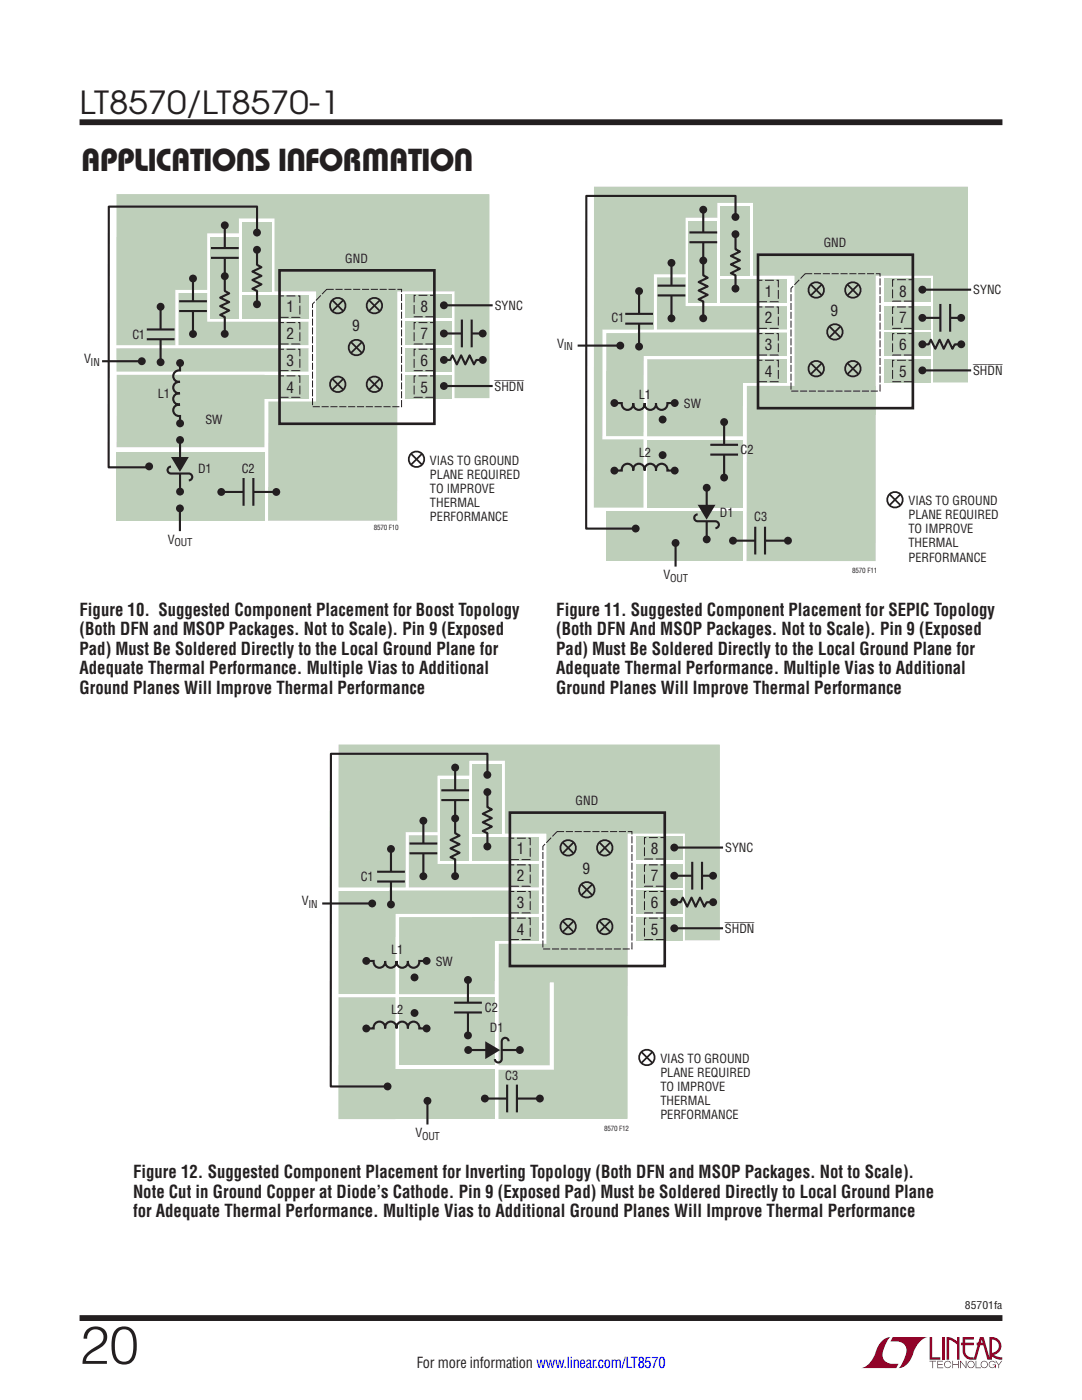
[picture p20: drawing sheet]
<svg xmlns="http://www.w3.org/2000/svg" width="216mm" height="279mm" viewBox="0 0 216 279" stroke-linecap="round" stroke-linejoin="round" font-family="sans-serif">
<defs><g id="words">
<text font-size="10.6" fill="#231f20" x="15.9" y="272.2">20</text>
<g font-size="6.3" fill="#231f20">
<text x="15.9" y="22.8">LT8570/LT8570-1</text>
<text x="16.2" y="34.1">APPLICATIONS INFORMATION</text>
</g>
<g font-size="3.5" fill="#231f20">
<text x="15.9" y="122.9">Figure 10. Suggested Component Placement for Boost Topology</text>
<text x="111" y="122.9">Figure 11. Suggested Component Placement for SEPIC Topology</text>
<text x="15.9" y="126.8">(Both DFN and MSOP Packages. Not to Scale). Pin 9 (Exposed</text>
<text x="15.9" y="130.7">Pad) Must Be Soldered Directly to the Local Ground Plane for</text>
<text x="111" y="126.8">(Both DFN And MSOP Packages. Not to Scale). Pin 9 (Exposed</text>
<text x="111" y="130.7">Pad) Must Be Soldered Directly to the Local Ground Plane for</text>
<text x="15.9" y="134.6">Adequate Thermal Performance. Multiple Vias to Additional</text>
<text x="111" y="134.6">Adequate Thermal Performance. Multiple Vias to Additional</text>
<text x="15.9" y="138.5">Ground Planes Will Improve Thermal Performance</text>
<text x="111" y="138.5">Ground Planes Will Improve Thermal Performance</text>
<text x="26.5" y="235.1">Figure 12. Suggested Component Placement for Inverting Topology (Both DFN and MSOP Packages. Not to Scale).</text>
<text x="26.5" y="239">Note Cut in Ground Copper at Diode’s Cathode. Pin 9 (Exposed Pad) Must be Soldered Directly to Local Ground Plane</text>
<text x="26.5" y="242.9">for Adequate Thermal Performance. Multiple Vias to Additional Ground Planes Will Improve Thermal Performance</text>
</g>
<g font-size="3" fill="#231f20">
<text x="152.6" y="59.2">1</text>
<text x="179.4" y="59.2">8</text>
<text x="57.2" y="62.3">1</text>
<text x="83.9" y="62.3">8</text>
<text x="152.6" y="64.5">2</text>
<text x="165.7" y="63">9</text>
<text x="179.4" y="64.5">7</text>
<text x="57.2" y="67.6">2</text>
<text x="70.3" y="66.1">9</text>
<text x="83.9" y="67.6">7</text>
<text x="152.6" y="69.9">3</text>
<text x="179.4" y="69.9">6</text>
<text x="57.2" y="73">3</text>
<text x="83.9" y="73">6</text>
<text x="152.6" y="75.3">4</text>
<text x="179.4" y="75.3">5</text>
<text x="57.2" y="78.4">4</text>
<text x="83.9" y="78.4">5</text>
<text x="103.1" y="170.5">1</text>
<text x="129.9" y="170.5">8</text>
<text x="103.1" y="175.9">2</text>
<text x="116.2" y="174.4">9</text>
<text x="129.9" y="175.9">7</text>
<text x="103.1" y="181.3">3</text>
<text x="129.9" y="181.3">6</text>
<text x="103.1" y="186.6">4</text>
<text x="129.9" y="186.6">5</text>
<text x="83.2" y="273.1">For more information www.linear.com/LT8570</text>
</g>
<g font-size="2.5" fill="#231f20">
<text x="68.9" y="52.4">GND</text>
<text x="164.4" y="49.3">GND</text>
<text x="194.2" y="58.7">SYNC</text>
<text x="98.7" y="61.8">SYNC</text>
<text x="122" y="64.3">C1</text>
<text x="26.4" y="67.6">C1</text>
<text x="111.2" y="69.4">V</text>
<text x="16.8" y="72.5">V</text>
<text x="194.2" y="74.9">SHDN</text>
<text x="31.5" y="79.4">L1</text>
<text x="98.7" y="78">SHDN</text>
<text x="127.4" y="79.6">L1</text>
<text x="136.4" y="81.5">SW</text>
<text x="41" y="84.6">SW</text>
<text x="39.5" y="94.4">D1</text>
<text x="48.2" y="94.4">C2</text>
<text x="85.8" y="92.7">VIAS TO GROUND</text>
<text x="85.8" y="95.6">PLANE REQUIRED</text>
<text x="127.4" y="91.3">L2</text>
<text x="147.7" y="90.7">C2</text>
<text x="85.8" y="98.4">TO IMPROVE</text>
<text x="85.8" y="101.2">THERMAL</text>
<text x="181.3" y="100.8">VIAS TO GROUND</text>
<text x="85.8" y="104">PERFORMANCE</text>
<text x="143.6" y="103.2">D1</text>
<text x="150.5" y="103.9">C3</text>
<text x="181.3" y="103.6">PLANE REQUIRED</text>
<text x="181.3" y="106.4">TO IMPROVE</text>
<text x="33.5" y="108.5">V</text>
<text x="181.3" y="109.3">THERMAL</text>
<text x="181.3" y="112.1">PERFORMANCE</text>
<text x="132.4" y="115.6">V</text>
<text x="114.9" y="160.6">GND</text>
<text x="144.7" y="170">SYNC</text>
<text x="72" y="175.8">C1</text>
<text x="60.2" y="180.7">V</text>
<text x="78" y="190.4">L1</text>
<text x="144.6" y="186.3">SHDN</text>
<text x="86.9" y="192.8">SW</text>
<text x="78" y="202.4">L2</text>
<text x="96.8" y="201.9">C2</text>
<text x="97.8" y="206">D1</text>
<text x="100.8" y="215.6">C3</text>
<text x="131.8" y="212.1">VIAS TO GROUND</text>
<text x="131.8" y="214.9">PLANE REQUIRED</text>
<text x="131.8" y="217.8">TO IMPROVE</text>
<text x="131.8" y="220.6">THERMAL</text>
<text x="82.9" y="226.9">V</text>
<text x="131.8" y="223.4">PERFORMANCE</text>
</g>
<g font-size="2.1" fill="#231f20">
<text x="112.5" y="69.9">IN</text>
<text x="18.1" y="73">IN</text>
<text x="34.8" y="109">OUT</text>
<text x="133.7" y="116.1">OUT</text>
<text x="61.5" y="181.2">IN</text>
<text x="84.2" y="227.4">OUT</text>
<text x="192.5" y="261.2">85701fa</text>
</g>
<g font-size="1.4" fill="#231f20">
<text x="74.6" y="105.8">8570 F10</text>
<text x="170" y="114.4">8570 F11</text>
<text x="120.5" y="225.8">8570 F12</text>
</g>
</g></defs>
<g fill="#900126">
<path d="M185.5 266.8h.5v4.1h1.6v.5h-2.1z"/>
<path d="M176.2 267.4l1-.5h.5h-.1a6.2 6.2 0 0 0-1.4 4 2.58 2.58 0 0 0 3.1 1.3l-.5 .8h-6.9a4.9 4.9 0 0 0 3-3.8l.4-.7z"/>
<path d="M178.1 266.9h7a4.9 4.9 0 0 0-3.1 3.7 3.2 3.2 0 0 1-2.7 2.4h.1a6.2 6.2 0 0 0 1.4-4.1 2.58 2.58 0 0 0-3.1-1.2z"/>
<path d="M188 266.8h.5v4.6h-.5z"/>
<path d="M188.9 266.8l1 .2 1.1 .7v-.9h.5v4.6h-.5v-3.1l-1.6-.9v4h-.5z"/>
<path d="M185.5 271.6h1.3v.1h-.6v1.3h-.1v-1.3h-.6z"/>
<path d="M187 271.6h1.2v.1h-1v.5h.9v.2h-.9v.5h1v.1h-1.2z"/>
<path d="M190 271.6h.2v.6h1v-.6h.1v1.4h-.1v-.6h-1v.6h-.2z"/>
<path d="M191.6 271.6h.1l1 1.2v-1.2h.1v1.4l-1.1-1.2v1.2h-.1z"/>
<path d="M194.7 271.6h.1v1.3h.9v.1h-1z"/>
<path d="M198.6 271.6h.2l.5 .7 .5-.7h.2l-.6 .8v.6h-.2v-.6z"/>
<path d="M192.1 266.8h2.2v.5h-1.7v.7h1.7v.5h-1.7v1.1a1.32 1.32 0 0 0 1.7 1.3v.5l1.2-4.6h.8l1.1 4.1v-4.1a1.84 1.84 0 0 1 2.4 1.4 1.84 1.84 0 0 1-1.5 2.2l.8 .4 .9 .1v.5l-1.2-.2-1-.6v-.6a1.34 1.34 0 0 0 1.5-1.2 1.34 1.34 0 0 0-1.4-1.5v4.1h-.9l-.8-2.9h-1.3v-.5h1.2l-.2-.7-1.1 4.1a2.06 2.06 0 0 1-2.7-1.3v-1.6h-.4v-.5h.4z"/>
<path d="M193.2 271.8a.72 .72 0 0 1 1.2 .1 .72 .72 0 0 1-.4 1.1 .72 .72 0 0 1-1-.7h.2a.59 .59 0 0 0 .8 .5 .59 .59 0 0 0 .2-.9 .59 .59 0 0 0-1 .2v.2h-.2z"/>
<path d="M195.9 271.8a.72 .72 0 0 1 1.1 .1 .72 .72 0 0 1-.4 1.1 .72 .72 0 0 1-.9-.7h.1a.59 .59 0 0 0 .8 .5 .59 .59 0 0 0 .2-.9 .59 .59 0 0 0-.9 .2l-.1 .2h-.1z"/>
<path d="M197.5 271.8a.72 .72 0 0 1 1.2 .2h-.2a.59 .59 0 0 0-.9-.1 .59 .59 0 0 0 .1 .9 .59 .59 0 0 0 .9-.4h-.5v-.1h.6v.7h-.1v-.3a.73 .73 0 0 1-1.1 .2 .73 .73 0 0 1 0-1.1z"/>
<path d="M188.6 271.8a.71 .71 0 0 1 1.2 .3h-.1a.59 .59 0 0 0-.9-.3 .59 .59 0 0 0-.1 1 .59 .59 0 0 0 1-.3h.1a.73 .73 0 0 1-1.1 .4 .73 .73 0 0 1-.1-1.1z"/>
</g>
<path d="M15.9 24.4h184.1M15.9 263h184.1" fill="none" stroke="#231f20" stroke-width="1.2" stroke-linecap="butt"/>
<g fill="#becfba">
<path d="M129.2 71.7h19.1l-.1 15.4h-19.1z"/>
<path d="M129.1 87.7h19.1v13.6h-19.1z"/>
<path d="M121 102.1h27.2v9.9h-27.2z"/>
<path d="M121 66.5l36-.1v4.7h-28.6v15.9h-7.5z"/>
<path d="M118.5 37.3h74.6v39h-6.9v-21.3h-11.4l-.1 57h-25.7v-35h9.5v-22h-8.2v-14.5h-7.2v3h-6.3v11.2h-6.3v11.1h-10.3v21.9h8.2v13.6h-9.9z"/>
<path d="M143.7 55.7h13.3v4.7h-13.3z"/>
<path d="M143.7 71.7h13.3v4.7h-13.3z"/>
<path d="M176.4 71.7h9.2v4.7h-9.2z"/>
<path d="M176.4 66.4h9.2v4.6h-9.2z"/>
<path d="M176.4 61.1h9.2v4.6h-9.2z"/>
<path d="M176.4 55.6h9.2v4.7h-9.2z"/>
<path d="M143.7 41.1h5.9v14h-5.9z"/>
<path d="M137.4 44.1h5.7v16.3h-5.7z"/>
<path d="M131.1 55.4h5.7v5.7h20.2v4.7h-25.9z"/>
</g>
<path d="M151.3 76.2h4v-4.3h-4M151.3 70.9h4v-4.3h-4M151.3 65.5h4v-4.2h-4M151.3 60.2h4v-4.3h-4M182.1 76.2h-4v-4.3h4M182.1 70.9h-4v-4.3h4M182.1 65.5h-4v-4.2h4M182.1 60.1h-4v-4.3h4" fill="none" stroke="#231f20" stroke-width=".2" stroke-dasharray="1.8 .5" stroke-linecap="butt"/>
<path d="M151.3 50.8h30.8v30.7h-30.8z" fill="none" stroke="#231f20" stroke-width=".53"/>
<path d="M160.7 54.6h14.9v23.5h-17.8v-20.5z" fill="none" stroke="#231f20" stroke-width=".2" stroke-dasharray="1.4 .4" stroke-linecap="butt"/>
<path d="M140.3 48.4v6.6l.9 .4-1.8 .9 1.8 .9-1.8 .8 1.8 .8-1.8 .9 .9 .5v2.9" fill="none" stroke="#231f20" stroke-width=".42"/>
<circle cx="140.3" cy="63.5" r=".79" fill="#231f20"/>
<path d="M122.6 93.9h1.5a1.16 1.16 0 0 1 1.1-1.3 1.16 1.16 0 0 1 1.1 1.3 1.15 1.15 0 0 1 1.2-1.3 1.15 1.15 0 0 1 1.1 1.3 1.15 1.15 0 0 1 1.2-1.3 1.15 1.15 0 0 1 1.1 1.3 1.16 1.16 0 0 1 1.1-1.3 1.16 1.16 0 0 1 1.2 1.3h1.4" fill="none" stroke="#231f20" stroke-width=".42"/>
<g fill="#231f20">
<circle cx="122.6" cy="93.9" r=".79"/>
<circle cx="134.6" cy="93.9" r=".79"/>
</g>
<path d="M122.6 80.4h1.5a1.16 1.16 0 0 0 1.1 1.4 1.16 1.16 0 0 0 1.1-1.4 1.15 1.15 0 0 0 1.2 1.4 1.15 1.15 0 0 0 1.1-1.4 1.15 1.15 0 0 0 1.2 1.4 1.15 1.15 0 0 0 1.1-1.4 1.16 1.16 0 0 0 1.1 1.4 1.16 1.16 0 0 0 1.2-1.4h1.4" fill="none" stroke="#231f20" stroke-width=".42"/>
<g fill="#231f20">
<circle cx="122.6" cy="80.4" r=".79"/>
<circle cx="134.6" cy="80.4" r=".79"/>
</g>
<path d="M124.8 62.6h5.5M124.8 64.6h5.5" fill="none" stroke="#231f20" stroke-width=".42"/>
<g fill="#231f20">
<circle cx="127.5" cy="58.1" r=".79"/>
<circle cx="127.5" cy="69.2" r=".79"/>
</g>
<path d="M127.5 58.6v4M127.5 64.6v4.1" fill="none" stroke="#231f20" stroke-width=".42"/>
<g fill="#231f20">
<circle cx="132.2" cy="83.7" r=".79"/>
<circle cx="132.2" cy="90.8" r=".79"/>
<circle cx="126.8" cy="105.5" r=".79"/>
<circle cx="134.8" cy="108.4" r=".79"/>
</g>
<path d="M134.8 108.9v4.2" fill="none" stroke="#231f20" stroke-width=".42"/>
<circle cx="184.1" cy="73.9" r=".79" fill="#231f20"/>
<path d="M184.6 73.9h9.2" fill="none" stroke="#231f20" stroke-width=".42"/>
<circle cx="184.1" cy="57.8" r=".79" fill="#231f20"/>
<path d="M184.6 57.8h9.2" fill="none" stroke="#231f20" stroke-width=".42"/>
<circle cx="123.8" cy="69" r=".79" fill="#231f20"/>
<path d="M131.2 57h5.6M131.2 59h5.6M115.3 69h7.9" fill="none" stroke="#231f20" stroke-width=".42"/>
<g fill="#231f20">
<circle cx="134" cy="52.5" r=".79"/>
<circle cx="134" cy="63.5" r=".79"/>
</g>
<path d="M134 53v4M134 59v4.1M141.7 88.8h5.6M141.7 90.7h5.6" fill="none" stroke="#231f20" stroke-width=".42"/>
<g fill="#231f20">
<circle cx="144.5" cy="84.2" r=".79"/>
<circle cx="144.5" cy="95.3" r=".79"/>
</g>
<path d="M137.6 46.4h5.5M137.6 48.3h5.5M144.5 84.8v4M144.5 90.7v4.2" fill="none" stroke="#231f20" stroke-width=".42"/>
<g fill="#231f20">
<circle cx="140.3" cy="41.8" r=".79"/>
<circle cx="140.3" cy="52" r=".79"/>
</g>
<path d="M140.3 42.4v4M146.8 47.2v2.5l.8 .5-1.8 .9 1.8 .8-1.8 .9 1.8 .8-1.8 .9 1 .4v2.2" fill="none" stroke="#231f20" stroke-width=".42"/>
<g fill="none" stroke="#231f20" stroke-width=".35">
<path d="M161.8 56.8l2.2 2.2M164 56.8l-2.2 2.2M169.1 56.8l2.2 2.2M171.3 56.8l-2.2 2.2M161.8 72.5l2.2 2.2M164 72.5l-2.2 2.2M165.5 65.1l2.2 2.2M167.7 65.1l-2.2 2.2M169.1 72.5l2.2 2.2M171.3 72.5l-2.2 2.2M177.5 98.6l2.2 2.2M179.7 98.6l-2.2 2.2"/>
<circle cx="162.9" cy="57.9" r="1.55"/>
<circle cx="170.2" cy="57.9" r="1.55"/>
<circle cx="162.9" cy="73.6" r="1.55"/>
<circle cx="166.6" cy="66.2" r="1.55"/>
<circle cx="170.2" cy="73.6" r="1.55"/>
<circle cx="178.6" cy="99.7" r="1.55"/>
</g>
<g fill="#231f20">
<circle cx="146.8" cy="57.6" r=".79"/>
<circle cx="146.8" cy="46.7" r=".79"/>
<circle cx="146.8" cy="43.3" r=".79"/>
</g>
<path d="M146.8 43.3v-4.2h-29.8v66.4h9.5M150.7 105.1v5.6M152.7 105.1v5.6" fill="none" stroke="#231f20" stroke-width=".42"/>
<g fill="#231f20">
<circle cx="146.3" cy="107.9" r=".79"/>
<circle cx="157.2" cy="107.9" r=".79"/>
</g>
<path d="M187.6 60.7v5.5M189.6 60.7v5.5M146.8 107.9h3.9M152.6 107.9h4.2" fill="none" stroke="#231f20" stroke-width=".42"/>
<g fill="#231f20">
<circle cx="184" cy="63.4" r=".79"/>
<circle cx="191.8" cy="63.4" r=".79"/>
</g>
<path d="M184.5 68.7h.8l.4-.9 .9 1.8 .9-1.8 .8 1.8 .9-1.8 .8 1.8 .5-.9h.9M184.6 63.4h3M189.6 63.4h1.7" fill="none" stroke="#231f20" stroke-width=".42"/>
<g fill="#231f20">
<circle cx="184.1" cy="68.7" r=".79"/>
<circle cx="191.8" cy="68.7" r=".79"/>
<circle cx="141" cy="97.3" r=".79"/>
<circle cx="141" cy="107.6" r=".79"/>
</g>
<path d="M141 97.9v3.1M141 104.1v3.1" fill="none" stroke="#231f20" stroke-width=".42"/>
<path d="M139.2 100.7h3.6l-1.8 3z" fill="#231f20"/>
<path d="M139.2 102.7a.69 .69 0 0 0-.7 .6 .69 .69 0 0 0 .7 .7h3.5a.69 .69 0 0 1 .7 .7 .69 .69 0 0 1-.6 .7" fill="none" stroke="#231f20" stroke-width=".42"/>
<g fill="#becfba">
<path d="M79.7 183h19.1l-.1 15.4h-19.1z"/>
<path d="M79.6 199.1h19.1v13.5h-19.1z"/>
<path d="M71.5 213.5h27.2v9.8h-27.2z"/>
<path d="M67.5 177.8l40-.1v4.7h-28.6v16h-11.4z"/>
<path d="M67.5 199h11.4v24.3h-11.4z"/>
<path d="M67.6 148.6h76v39.1h-6.9v-21.3h-11.5v56.9h-25.7v-34.9h9.5v-22h-8.2v-14.6h-7.2v3h-6.3v11.3h-6.3v11h-13.5z"/>
<path d="M94.2 167.1h13.3v4.7h-13.3z"/>
<path d="M94.2 183h13.3v4.7h-13.3z"/>
<path d="M126.9 183h9.2v4.7h-9.2z"/>
<path d="M126.9 177.7h9.2v4.7h-9.2z"/>
<path d="M126.9 172.4h9.2v4.7h-9.2z"/>
<path d="M126.9 166.9h9.2v4.7h-9.2z"/>
<path d="M94.2 152.4h5.9v14h-5.9z"/>
<path d="M87.9 155.4h5.7v16.4h-5.7z"/>
<path d="M81.6 166.7h5.7v5.7h20.2v4.7h-25.9z"/>
</g>
<path d="M101.8 176.9h4v-4.3h-4M101.8 171.6h4v-4.3h-4M132.6 176.9h-4v-4.3h4M132.6 171.4h-4v-4.2h4M101.8 187.5h4v-4.3h-4M101.8 182.2h4v-4.3h-4M132.6 187.5h-4v-4.3h4M132.6 182.2h-4v-4.3h4" fill="none" stroke="#231f20" stroke-width=".2" stroke-dasharray="1.8 .5" stroke-linecap="butt"/>
<path d="M101.7 162.2h30.9v30.6h-30.9z" fill="none" stroke="#231f20" stroke-width=".53"/>
<path d="M111.1 166h15v23.4h-17.8v-20.5z" fill="none" stroke="#231f20" stroke-width=".2" stroke-dasharray="1.4 .4" stroke-linecap="butt"/>
<path d="M90.8 159.8v6.5l.9 .5-1.8 .8 1.8 .9-1.8 .8 1.8 .9-1.8 .9 .9 .4v2.9" fill="none" stroke="#231f20" stroke-width=".42"/>
<circle cx="90.8" cy="174.9" r=".79" fill="#231f20"/>
<path d="M73.1 205.2h1.5a1.16 1.16 0 0 1 1.1-1.3 1.16 1.16 0 0 1 1.1 1.3 1.15 1.15 0 0 1 1.2-1.3 1.15 1.15 0 0 1 1.1 1.3 1.15 1.15 0 0 1 1.1-1.3 1.15 1.15 0 0 1 1.2 1.3 1.16 1.16 0 0 1 1.1-1.3 1.16 1.16 0 0 1 1.2 1.3h1.4" fill="none" stroke="#231f20" stroke-width=".42"/>
<g fill="#231f20">
<circle cx="73.1" cy="205.3" r=".79"/>
<circle cx="85.1" cy="205.3" r=".79"/>
</g>
<path d="M73.1 191.8h1.5a1.16 1.16 0 0 0 1.1 1.3 1.16 1.16 0 0 0 1.1-1.3 1.15 1.15 0 0 0 1.2 1.3 1.15 1.15 0 0 0 1.1-1.3 1.15 1.15 0 0 0 1.1 1.3 1.15 1.15 0 0 0 1.2-1.3 1.16 1.16 0 0 0 1.1 1.3 1.16 1.16 0 0 0 1.2-1.3h1.4" fill="none" stroke="#231f20" stroke-width=".42"/>
<g fill="#231f20">
<circle cx="73.1" cy="191.8" r=".79"/>
<circle cx="85.1" cy="191.8" r=".79"/>
</g>
<path d="M75.3 174h5.5M75.3 175.9h5.5" fill="none" stroke="#231f20" stroke-width=".42"/>
<g fill="#231f20">
<circle cx="78" cy="169.4" r=".79"/>
<circle cx="78" cy="180.5" r=".79"/>
</g>
<path d="M78 170v4M78 175.9v4.2" fill="none" stroke="#231f20" stroke-width=".42"/>
<g fill="#231f20">
<circle cx="82.7" cy="195.1" r=".79"/>
<circle cx="82.7" cy="202.2" r=".79"/>
<circle cx="77.3" cy="216.8" r=".79"/>
<circle cx="85.3" cy="219.7" r=".79"/>
</g>
<path d="M85.3 220.2v4.2" fill="none" stroke="#231f20" stroke-width=".42"/>
<circle cx="134.5" cy="185.3" r=".79" fill="#231f20"/>
<path d="M135.1 185.3h9.2" fill="none" stroke="#231f20" stroke-width=".42"/>
<circle cx="134.5" cy="169.1" r=".79" fill="#231f20"/>
<path d="M135.1 169.1h9.2" fill="none" stroke="#231f20" stroke-width=".42"/>
<circle cx="74.3" cy="180.3" r=".79" fill="#231f20"/>
<path d="M81.7 168.3h5.6M81.7 170.3h5.6M64.3 180.3h9.4" fill="none" stroke="#231f20" stroke-width=".42"/>
<g fill="#231f20">
<circle cx="84.5" cy="163.8" r=".79"/>
<circle cx="84.5" cy="174.9" r=".79"/>
</g>
<path d="M84.5 164.3v4M84.5 170.3v4.1M90.6 200.1h5.6M90.6 202.1h5.6" fill="none" stroke="#231f20" stroke-width=".42"/>
<g fill="#231f20">
<circle cx="93.4" cy="195.6" r=".79"/>
<circle cx="93.4" cy="206.6" r=".79"/>
</g>
<path d="M88.1 157.7h5.5M88.1 159.7h5.5M93.4 196.1v4M93.4 202.1v4.1" fill="none" stroke="#231f20" stroke-width=".42"/>
<g fill="#231f20">
<circle cx="90.8" cy="153.2" r=".79"/>
<circle cx="90.8" cy="163.3" r=".79"/>
</g>
<path d="M90.8 153.7v4M97.3 158.5v2.6l.8 .4-1.8 .9 1.8 .9-1.8 .8 1.8 .9-1.8 .8 1 .5v2.2" fill="none" stroke="#231f20" stroke-width=".42"/>
<g fill="none" stroke="#231f20" stroke-width=".35">
<path d="M112.3 168.1l2.2 2.2M114.5 168.1l-2.2 2.2M116 176.5l2.2 2.2M118.2 176.5l-2.2 2.2M119.6 168.1l2.2 2.2M121.8 168.1l-2.2 2.2M112.3 183.8l2.2 2.2M114.5 183.8l-2.2 2.2M119.6 183.8l2.2 2.2M121.8 183.8l-2.2 2.2M128 209.9l2.2 2.2M130.2 209.9l-2.2 2.2"/>
<circle cx="113.4" cy="169.2" r="1.55"/>
<circle cx="117.1" cy="177.6" r="1.55"/>
<circle cx="120.7" cy="169.2" r="1.55"/>
<circle cx="113.4" cy="184.9" r="1.55"/>
<circle cx="120.7" cy="184.9" r="1.55"/>
<circle cx="129.1" cy="211" r="1.55"/>
</g>
<g fill="#231f20">
<circle cx="97.2" cy="168.9" r=".79"/>
<circle cx="97.2" cy="158.1" r=".79"/>
<circle cx="97.2" cy="154.6" r=".79"/>
</g>
<path d="M97.3 154.6v-4.2h-31.3v66.4h10.9M101.2 216.5v5.5M103.1 216.5v5.5" fill="none" stroke="#231f20" stroke-width=".42"/>
<g fill="#231f20">
<circle cx="96.7" cy="219.2" r=".79"/>
<circle cx="107.7" cy="219.2" r=".79"/>
</g>
<path d="M138.1 172v5.5M140.1 172v5.5M97.3 219.2h3.9M103.1 219.2h4.2" fill="none" stroke="#231f20" stroke-width=".42"/>
<g fill="#231f20">
<circle cx="134.5" cy="174.8" r=".79"/>
<circle cx="142.3" cy="174.8" r=".79"/>
</g>
<path d="M135.1 174.8h3M140.1 174.8h1.7M135 180.1h.8l.4-1 .9 1.8 .9-1.8 .8 1.8 .9-1.8 .8 1.8 .5-.8h.9" fill="none" stroke="#231f20" stroke-width=".42"/>
<g fill="#231f20">
<circle cx="134.5" cy="180.1" r=".79"/>
<circle cx="142.3" cy="180.1" r=".79"/>
</g>
<path d="M109.7 196.1h.8v17.4h-11.7v-.9h10.9z" fill="#fff"/>
<g fill="#231f20">
<circle cx="93.4" cy="209.6" r=".79"/>
<circle cx="103.7" cy="209.6" r=".79"/>
</g>
<path d="M93.9 209.6h3.2M100.1 209.6h3.2" fill="none" stroke="#231f20" stroke-width=".42"/>
<path d="M96.8 207.8l3 1.8-3 1.8z" fill="#231f20"/>
<path d="M101.5 207.8a.69 .69 0 0 0-.7-.7 .69 .69 0 0 0-.7 .7v3.6a.69 .69 0 0 1-.7 .6 .69 .69 0 0 1-.7-.6" fill="none" stroke="#231f20" stroke-width=".42"/>
<g fill="#becfba">
<path d="M23.3 74.8h29.5v14.5h-29.5z"/>
<path d="M23.2 90.2h29.6v13.7h-29.6z"/>
<path d="M23.2 69.5h38.4v4.7h-38.4z"/>
<path d="M23.2 38.8h74.5v40.7h-7v-21.3h-11.4v45.7h-25.8l.1-23.8h9.5v-21.9h-8.3v-14.6h-7.1v3h-6.4v11.3h-6.3v11h-11.8z"/>
<path d="M48.3 58.9h13.3v4.6h-13.3z"/>
<path d="M48.3 74.8h13.3v4.7h-13.3z"/>
<path d="M80.9 74.8h9.3v4.7h-9.3z"/>
<path d="M80.9 69.5h9.3v4.7h-9.3z"/>
<path d="M80.9 64.2h9.3v4.6h-9.3z"/>
<path d="M80.9 58.7h9.3v4.7h-9.3z"/>
<path d="M48.3 44.2h5.8v14h-5.8z"/>
<path d="M41.9 47.2h5.8v16.4h-5.8z"/>
<path d="M35.6 58.5h5.7v5.7h20.3v4.7h-26z"/>
</g>
<path d="M55.8 79.3h4v-4.3h-4M55.8 74h4v-4.3h-4M55.8 68.7h4v-4.3h-4M55.8 63.3h4v-4.2h-4M86.6 79.3h-4v-4.3h4M86.6 74h-4v-4.3h4M86.6 68.7h-4v-4.3h4M86.6 63.2h-4v-4.3h4" fill="none" stroke="#231f20" stroke-width=".2" stroke-dasharray="1.8 .5" stroke-linecap="butt"/>
<path d="M55.8 54h30.9v30.6h-30.9z" fill="none" stroke="#231f20" stroke-width=".53"/>
<path d="M65.2 57.7h14.9v23.5h-17.7v-20.5z" fill="none" stroke="#231f20" stroke-width=".2" stroke-dasharray="1.4 .4" stroke-linecap="butt"/>
<path d="M44.9 51.6v6.5l.8 .4-1.8 .9 1.8 .9-1.8 .8 1.8 .9-1.8 .8 1 .5v2.9" fill="none" stroke="#231f20" stroke-width=".42"/>
<circle cx="44.8" cy="66.6" r=".79" fill="#231f20"/>
<path d="M35.9 72.5v1.4a1.16 1.16 0 0 0-1.3 1.2 1.16 1.16 0 0 0 1.3 1.1 1.15 1.15 0 0 0-1.3 1.1 1.15 1.15 0 0 0 1.3 1.2 1.15 1.15 0 0 0-1.3 1.1 1.15 1.15 0 0 0 1.3 1.1 1.16 1.16 0 0 0-1.3 1.2 1.16 1.16 0 0 0 1.3 1.1v1.5" fill="none" stroke="#231f20" stroke-width=".42"/>
<g fill="#231f20">
<circle cx="35.9" cy="72.4" r=".79"/>
<circle cx="35.9" cy="84.5" r=".79"/>
</g>
<path d="M29.3 65.8h5.5M29.3 67.7h5.5" fill="none" stroke="#231f20" stroke-width=".42"/>
<g fill="#231f20">
<circle cx="32" cy="61.2" r=".79"/>
<circle cx="32" cy="72.3" r=".79"/>
</g>
<path d="M32 61.7v4M32 67.7v4.1" fill="none" stroke="#231f20" stroke-width=".42"/>
<g fill="#231f20">
<circle cx="29.8" cy="93.1" r=".79"/>
<circle cx="35.9" cy="101.5" r=".79"/>
</g>
<path d="M35.9 102v4" fill="none" stroke="#231f20" stroke-width=".42"/>
<circle cx="88.6" cy="77" r=".79" fill="#231f20"/>
<path d="M89.1 77h9.2" fill="none" stroke="#231f20" stroke-width=".42"/>
<circle cx="88.6" cy="60.9" r=".79" fill="#231f20"/>
<path d="M89.1 60.9h9.2" fill="none" stroke="#231f20" stroke-width=".42"/>
<circle cx="28.3" cy="72.1" r=".79" fill="#231f20"/>
<path d="M20.4 72.1h7.4M35.8 60.1h5.5M35.8 62.1h5.5" fill="none" stroke="#231f20" stroke-width=".42"/>
<g fill="#231f20">
<circle cx="38.5" cy="55.6" r=".79"/>
<circle cx="38.5" cy="66.7" r=".79"/>
</g>
<path d="M38.5 56.1v4M42.1 49.5h5.5M42.1 51.5h5.5M38.5 62.1v4.1" fill="none" stroke="#231f20" stroke-width=".42"/>
<g fill="#231f20">
<circle cx="44.9" cy="45" r=".79"/>
<circle cx="44.9" cy="55.1" r=".79"/>
</g>
<path d="M44.9 45.5v4M51.3 50.3v2.6l.9 .4-1.8 .9 1.8 .9-1.8 .8 1.8 .8-1.8 .9 .9 .5v2.2" fill="none" stroke="#231f20" stroke-width=".42"/>
<g fill="none" stroke="#231f20" stroke-width=".35">
<path d="M66.3 59.9l2.2 2.2M68.5 59.9l-2.2 2.2M73.6 59.9l2.2 2.2M75.8 59.9l-2.2 2.2M66.3 75.6l2.2 2.2M68.5 75.6l-2.2 2.2M70 68.3l2.2 2.1M72.2 68.3l-2.2 2.2M73.6 75.6l2.2 2.2M75.8 75.6l-2.2 2.2M82 90.6l2.2 2.1M84.2 90.6l-2.2 2.2"/>
<circle cx="67.4" cy="61" r="1.55"/>
<circle cx="67.4" cy="76.7" r="1.55"/>
<circle cx="71.1" cy="69.4" r="1.55"/>
<circle cx="74.7" cy="61" r="1.55"/>
<circle cx="74.7" cy="76.7" r="1.55"/>
<circle cx="83.1" cy="91.7" r="1.55"/>
</g>
<g fill="#231f20">
<circle cx="51.3" cy="60.7" r=".79"/>
<circle cx="51.3" cy="49.9" r=".79"/>
<circle cx="51.3" cy="46.4" r=".79"/>
</g>
<path d="M51.3 46.4v-5.2h-29.6v52.1h8.2M48.6 95.4v5.5M50.6 95.4v5.5" fill="none" stroke="#231f20" stroke-width=".42"/>
<g fill="#231f20">
<circle cx="44.2" cy="98.2" r=".79"/>
<circle cx="55.1" cy="98.2" r=".79"/>
</g>
<path d="M92.2 63.8v5.5M94.1 63.8v5.5M44.7 98.2h3.9M50.5 98.2h4.2" fill="none" stroke="#231f20" stroke-width=".42"/>
<g fill="#231f20">
<circle cx="88.6" cy="66.6" r=".79"/>
<circle cx="96.3" cy="66.6" r=".79"/>
</g>
<path d="M89 71.8h.8l.5-.9 .9 1.8 .8-1.8 .8 1.8 .9-1.8 .9 1.8 .4-.9h.9M89.1 66.6h3M94.1 66.6h1.8" fill="none" stroke="#231f20" stroke-width=".42"/>
<g fill="#231f20">
<circle cx="88.6" cy="71.8" r=".79"/>
<circle cx="96.3" cy="71.8" r=".79"/>
<circle cx="35.9" cy="87.8" r=".79"/>
<circle cx="35.9" cy="98.1" r=".79"/>
</g>
<path d="M35.9 88.3v3.2M35.9 94.5v3.2" fill="none" stroke="#231f20" stroke-width=".42"/>
<path d="M34.1 91.2h3.6l-1.8 3z" fill="#231f20"/>
<path d="M34.1 93.1a.69 .69 0 0 0-.7 .7 .69 .69 0 0 0 .7 .7h3.5a.69 .69 0 0 1 .8 .7 .69 .69 0 0 1-.7 .7" fill="none" stroke="#231f20" stroke-width=".42"/>
<use href="#words"/>
</svg>
